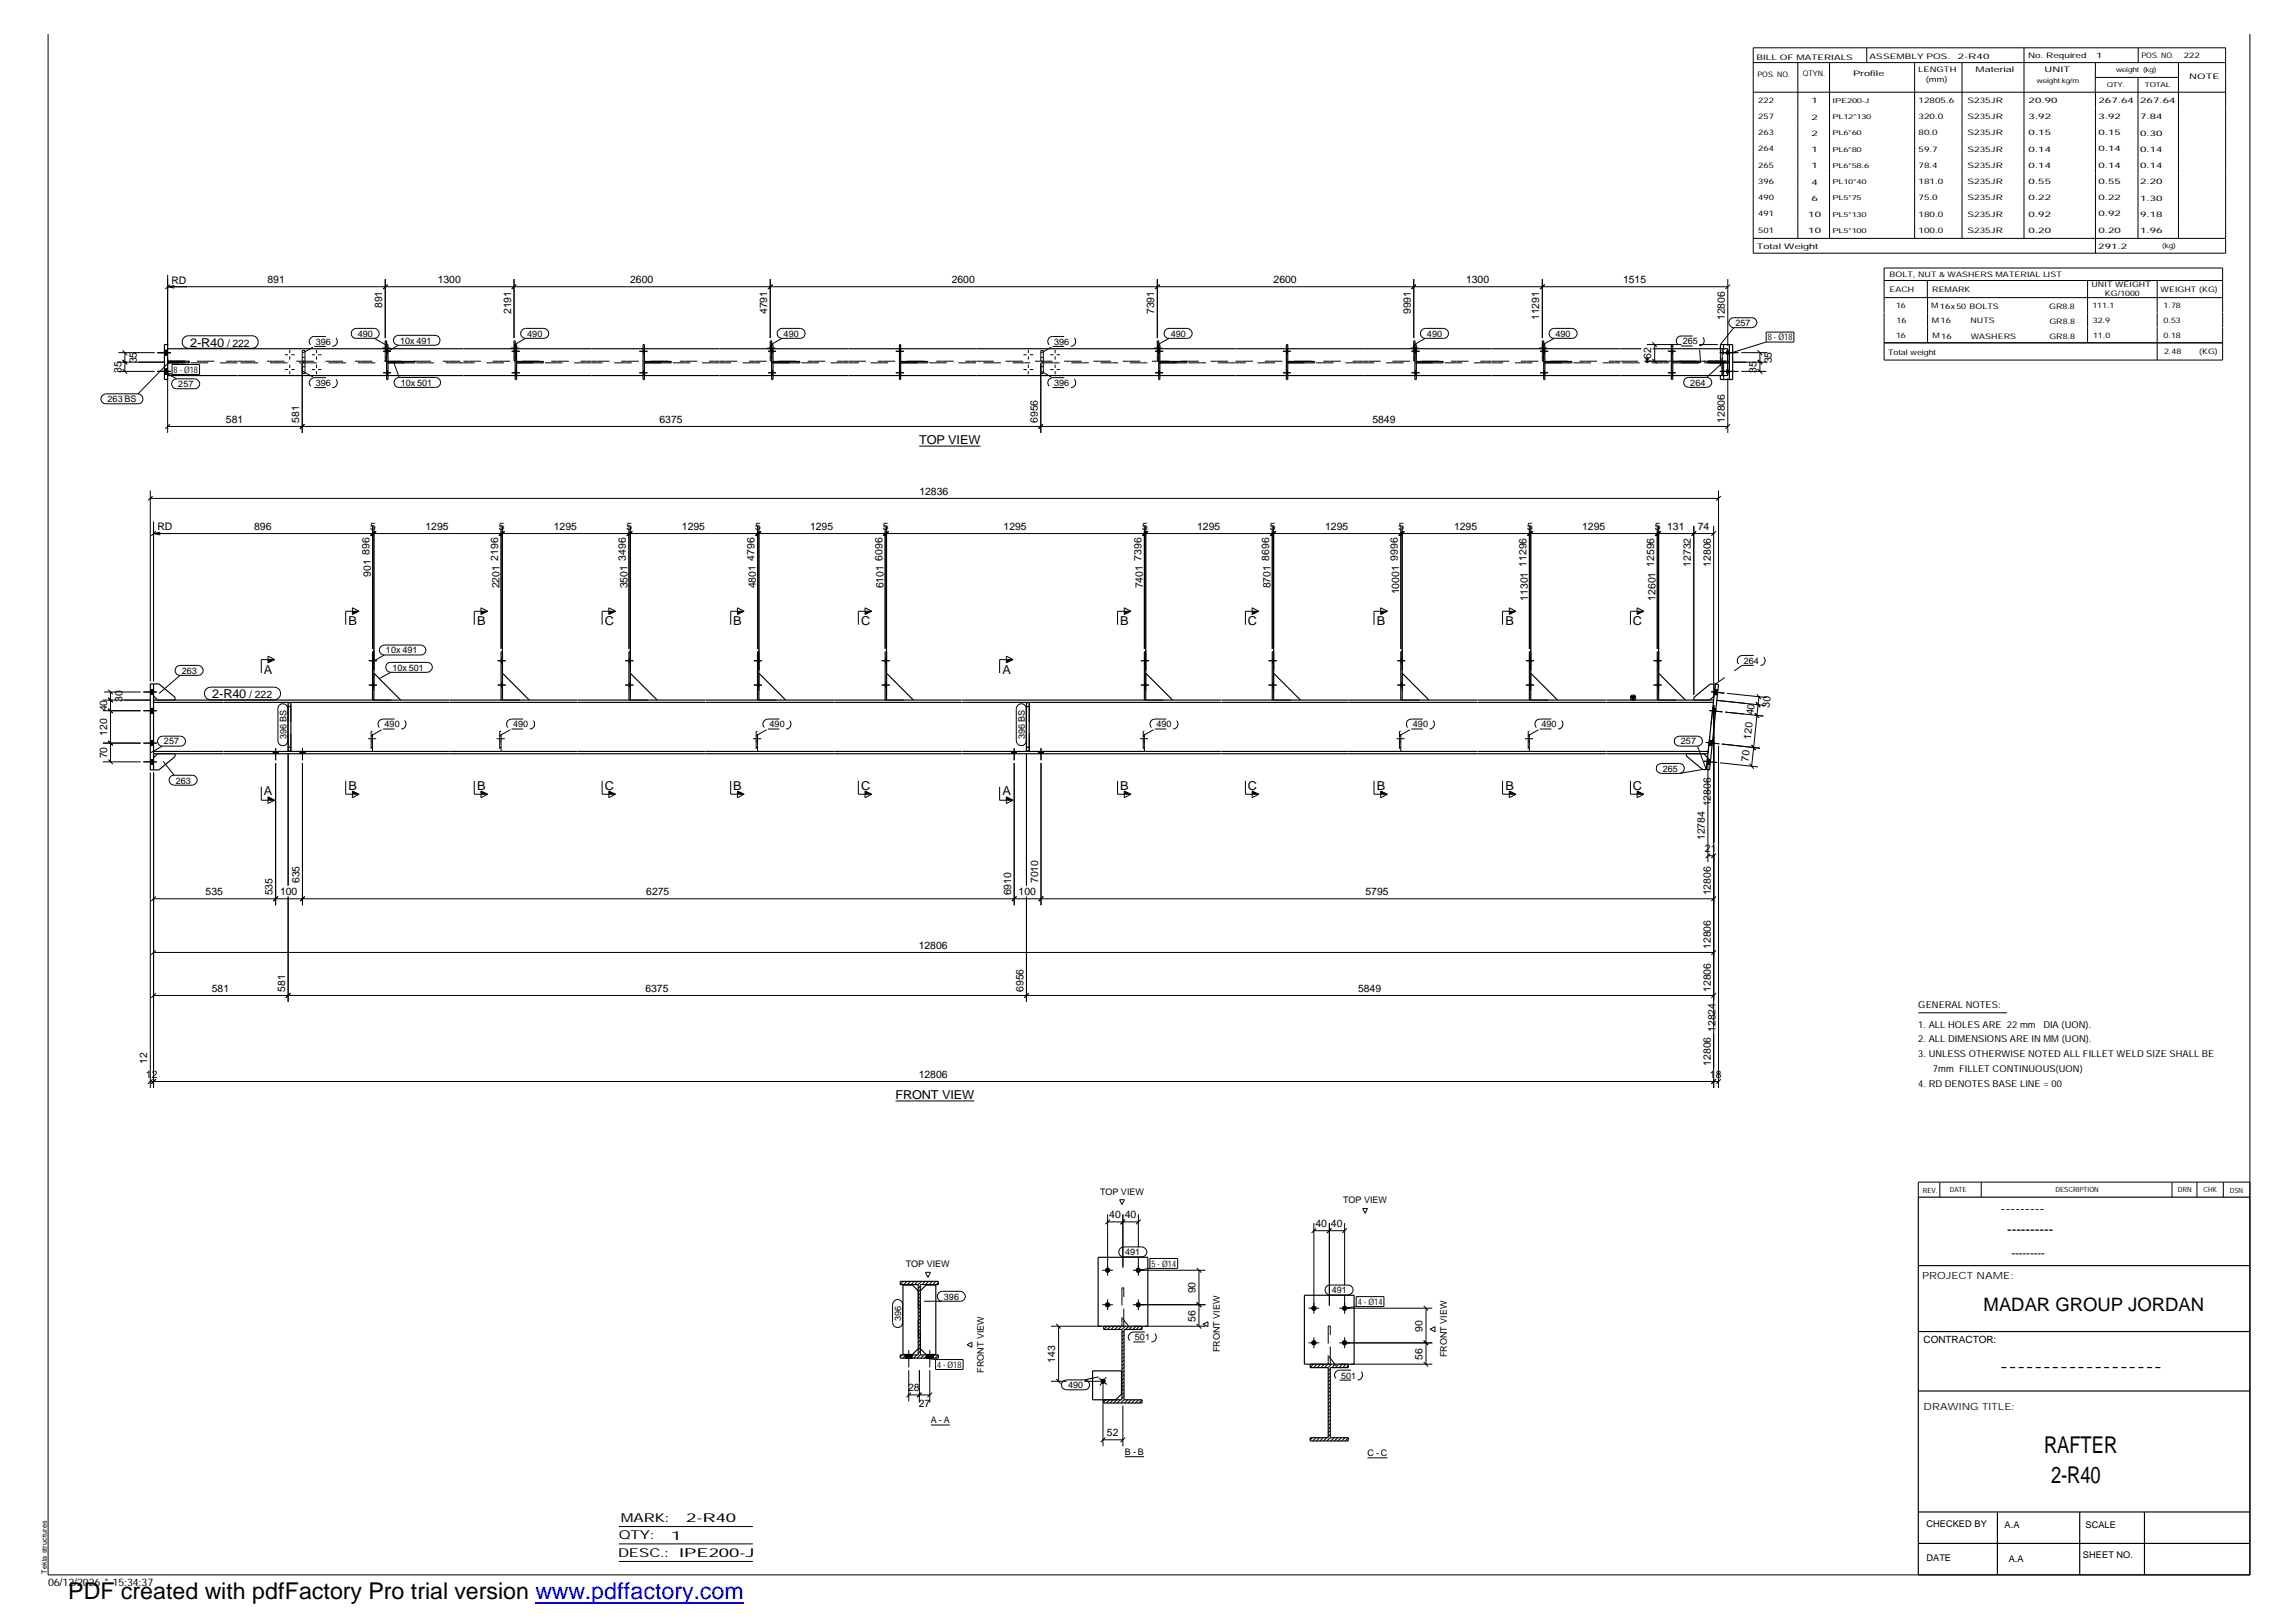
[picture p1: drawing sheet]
<svg xmlns="http://www.w3.org/2000/svg" width="420mm" height="297mm" viewBox="0 0 420 297" stroke-linecap="round" stroke-linejoin="round" font-family="sans-serif">
<defs><g id="words">
<g font-size="4.2">
<text x="374.2" y="265.9">RAFTER</text>
<text x="375.5" y="271.4">2-R40</text>
<text x="12.5" y="292.7">PDF created with pdfFactory Pro trial version www.pdffactory.com</text>
</g>
<text font-size="3.4" x="363.1" y="239.9">MADAR GROUP JORDAN</text>
<g font-size="2.5">
<text x="366.3" y="222.1">---------</text>
<text x="367.5" y="225.9">----------</text>
<text x="366.1" y="250.9">-------------------</text>
</g>
<g font-size="2.2">
<text x="34.8" y="63.4">2-R40</text>
<text x="168.3" y="81.3">TOP VIEW</text>
<text x="63.8" y="114.5">B</text>
<text x="87.3" y="114.5">B</text>
<text x="110.7" y="114.5">C</text>
<text x="134.2" y="114.5">B</text>
<text x="157.6" y="114.5">C</text>
<text x="205.1" y="114.5">B</text>
<text x="228.5" y="114.5">C</text>
<text x="252.1" y="114.5">B</text>
<text x="275.6" y="114.5">B</text>
<text x="299" y="114.5">C</text>
<text x="48.3" y="123.3">A</text>
<text x="183.5" y="123.3">A</text>
<text x="38.9" y="127.8">2-R40</text>
<text x="48.3" y="145.6">A</text>
<text x="63.8" y="144.5">B</text>
<text x="87.3" y="144.5">B</text>
<text x="110.7" y="144.5">C</text>
<text x="134.2" y="144.5">B</text>
<text x="157.6" y="144.5">C</text>
<text x="183.5" y="145.6">A</text>
<text x="205.1" y="144.5">B</text>
<text x="228.5" y="144.5">C</text>
<text x="252.1" y="144.5">B</text>
<text x="275.6" y="144.5">B</text>
<text x="299" y="144.5">C</text>
<text x="164" y="201.1">FRONT VIEW</text>
<text x="113.3" y="281.8">QTY:</text>
<text x="113.7" y="278.6">MARK:</text>
<text x="122.9" y="281.8">1</text>
<text x="125.6" y="278.6">2-R40</text>
<text x="113.2" y="285">DESC.:</text>
<text x="124.3" y="284.9">IPE200-J</text>
</g>
<text font-size="2.1" x="368.3" y="230.1">---------</text>
<g font-size="1.9">
<text x="31.4" y="51.9">RD</text>
<text x="49" y="51.8">891</text>
<text x="80.1" y="51.8">1300</text>
<text x="115.4" y="51.8">2600</text>
<text x="174.2" y="51.8">2600</text>
<text x="233.2" y="51.8">2600</text>
<text x="268.4" y="51.8">1300</text>
<text x="297.1" y="51.8">1515</text>
<text x="70" y="56.4" transform="rotate(-90 70 56.4)">891</text>
<text x="93.6" y="57.5" transform="rotate(-90 93.6 57.5)">2191</text>
<text x="140.5" y="57.5" transform="rotate(-90 140.5 57.5)">4791</text>
<text x="211.3" y="57.5" transform="rotate(-90 211.3 57.5)">7391</text>
<text x="258.3" y="57.5" transform="rotate(-90 258.3 57.5)">9991</text>
<text x="281.8" y="58.6" transform="rotate(-90 281.8 58.6)">11291</text>
<text x="315.8" y="58.6" transform="rotate(-90 315.8 58.6)">12806</text>
<text x="41.6" y="63.4">/ 222</text>
<text x="302.3" y="65.7" transform="rotate(-90 302.3 65.7)">62</text>
<text x="22.2" y="68.2" transform="rotate(-90 22.2 68.2)">35</text>
<text x="25.1" y="66.5" transform="rotate(-90 25.1 66.5)">35</text>
<text x="321.6" y="68.2" transform="rotate(-90 321.6 68.2)">35</text>
<text x="324.4" y="66.5" transform="rotate(-90 324.4 66.5)">35</text>
<text x="41.4" y="77.4">581</text>
<text x="54.8" y="77.4" transform="rotate(-90 54.8 77.4)">581</text>
<text x="120.7" y="77.4">6375</text>
<text x="190" y="77.4" transform="rotate(-90 190 77.4)">6956</text>
<text x="251.2" y="77.4">5849</text>
<text x="315.8" y="77.4" transform="rotate(-90 315.8 77.4)">12806</text>
<text x="168.3" y="90.5">12836</text>
<text x="28.8" y="97.1">RD</text>
<text x="46.5" y="97">896</text>
<text x="67.6" y="101.6" transform="rotate(-90 67.6 101.6)">896</text>
<text x="67.8" y="97">5</text>
<text x="77.9" y="97">1295</text>
<text x="91.3" y="97">5</text>
<text x="101.4" y="97">1295</text>
<text x="114.7" y="97">5</text>
<text x="124.8" y="97">1295</text>
<text x="138.3" y="97">5</text>
<text x="148.3" y="97">1295</text>
<text x="161.6" y="97">5</text>
<text x="183.7" y="97">1295</text>
<text x="209.1" y="97">5</text>
<text x="219.2" y="97">1295</text>
<text x="232.5" y="97">5</text>
<text x="242.6" y="97">1295</text>
<text x="256" y="97">5</text>
<text x="266.2" y="97">1295</text>
<text x="279.6" y="97">5</text>
<text x="289.6" y="97">1295</text>
<text x="303" y="97">5</text>
<text x="305.2" y="97">131</text>
<text x="310.8" y="97">74</text>
<text x="67.9" y="105.6" transform="rotate(-90 67.9 105.6)">901</text>
<text x="91.2" y="102.6" transform="rotate(-90 91.2 102.6)">2196</text>
<text x="91.4" y="107.7" transform="rotate(-90 91.4 107.7)">2201</text>
<text x="114.6" y="102.6" transform="rotate(-90 114.6 102.6)">3496</text>
<text x="114.9" y="107.7" transform="rotate(-90 114.9 107.7)">3501</text>
<text x="138.1" y="102.6" transform="rotate(-90 138.1 102.6)">4796</text>
<text x="138.4" y="107.7" transform="rotate(-90 138.4 107.7)">4801</text>
<text x="161.5" y="102.6" transform="rotate(-90 161.5 102.6)">6096</text>
<text x="161.8" y="107.7" transform="rotate(-90 161.8 107.7)">6101</text>
<text x="209" y="102.6" transform="rotate(-90 209 102.6)">7396</text>
<text x="209.2" y="107.7" transform="rotate(-90 209.2 107.7)">7401</text>
<text x="232.4" y="102.6" transform="rotate(-90 232.4 102.6)">8696</text>
<text x="232.6" y="107.7" transform="rotate(-90 232.6 107.7)">8701</text>
<text x="255.9" y="102.6" transform="rotate(-90 255.9 102.6)">9996</text>
<text x="279.5" y="103.7" transform="rotate(-90 279.5 103.7)">11296</text>
<text x="302.9" y="103.7" transform="rotate(-90 302.9 103.7)">12596</text>
<text x="309.5" y="103.7" transform="rotate(-90 309.5 103.7)">12732</text>
<text x="313.2" y="103.7" transform="rotate(-90 313.2 103.7)">12806</text>
<text x="256.2" y="108.8" transform="rotate(-90 256.2 108.8)">10001</text>
<text x="279.7" y="110" transform="rotate(-90 279.7 110)">11301</text>
<text x="303.1" y="110" transform="rotate(-90 303.1 110)">12601</text>
<text x="19.6" y="130.2" transform="rotate(-90 19.6 130.2)">40</text>
<text x="22.4" y="128.5" transform="rotate(-90 22.4 128.5)">30</text>
<text x="45.6" y="127.8">/ 222</text>
<text x="321" y="130.9" transform="rotate(-84 321 130.9)">40</text>
<text x="324" y="129.5" transform="rotate(-84 324 129.5)">30</text>
<text x="19.6" y="134.7" transform="rotate(-90 19.6 134.7)">120</text>
<text x="320.5" y="135.4" transform="rotate(-84 320.5 135.4)">120</text>
<text x="19.6" y="138.8" transform="rotate(-90 19.6 138.8)">70</text>
<text x="320.1" y="139.5" transform="rotate(-84 320.1 139.5)">70</text>
<text x="313.2" y="147.6" transform="rotate(-90 313.2 147.6)">12806</text>
<text x="312.1" y="153.8" transform="rotate(-90 312.1 153.8)">12784</text>
<text x="312.1" y="156">21</text>
<text x="54.8" y="161.7" transform="rotate(-90 54.8 161.7)">635</text>
<text x="190" y="161.7" transform="rotate(-90 190 161.7)">7010</text>
<text x="37.6" y="163.9">535</text>
<text x="49.9" y="163.9" transform="rotate(-90 49.9 163.9)">535</text>
<text x="51.3" y="163.9">100</text>
<text x="118.3" y="163.9">6275</text>
<text x="185.1" y="163.9" transform="rotate(-90 185.1 163.9)">6910</text>
<text x="186.5" y="163.9">100</text>
<text x="250" y="163.9">5795</text>
<text x="313.2" y="163.9" transform="rotate(-90 313.2 163.9)">12806</text>
<text x="168.2" y="173.7">12806</text>
<text x="313.2" y="173.7" transform="rotate(-90 313.2 173.7)">12806</text>
<text x="38.8" y="181.6">581</text>
<text x="52.2" y="181.6" transform="rotate(-90 52.2 181.6)">581</text>
<text x="118.2" y="181.6">6375</text>
<text x="187.4" y="181.6" transform="rotate(-90 187.4 181.6)">6956</text>
<text x="248.6" y="181.6">5849</text>
<text x="313.2" y="181.6" transform="rotate(-90 313.2 181.6)">12806</text>
<text x="314.1" y="188.9" transform="rotate(-90 314.1 188.9)">12824</text>
<text x="26.7" y="197.3">12</text>
<text x="27" y="194.8" transform="rotate(-90 27 194.8)">12</text>
<text x="168.2" y="197.3">12806</text>
<text x="313.1" y="197.3">18</text>
<text x="313.2" y="195.1" transform="rotate(-90 313.2 195.1)">12806</text>
<text x="203.1" y="223">40</text>
<text x="205.9" y="223">40</text>
<text x="240.8" y="224.6">40</text>
<text x="243.7" y="224.6">40</text>
<text x="218.9" y="236.7" transform="rotate(-90 218.9 236.7)">90</text>
<text x="218.9" y="241.9" transform="rotate(-90 218.9 241.9)">56</text>
<text x="260.4" y="243.7" transform="rotate(-90 260.4 243.7)">90</text>
<text x="193.2" y="249.4" transform="rotate(-90 193.2 249.4)">143</text>
<text x="260.4" y="248.8" transform="rotate(-90 260.4 248.8)">56</text>
<text x="166.2" y="254.6">28</text>
<text x="168.2" y="257.5">27</text>
<text x="202.6" y="262.9">52</text>
<text x="8.8" y="290.2">06/12/2026 * 15:34:37</text>
</g>
<g font-size="1.8">
<text x="351.9" y="234.1">PROJECT NAME:</text>
<text x="352.2" y="245.8">CONTRACTOR:</text>
<text x="352.2" y="258.1">DRAWING TITLE:</text>
</g>
<g font-size="1.7">
<text x="317.7" y="59.7">257</text>
<text x="57.8" y="63.1">396</text>
<text x="65.5" y="61.6">490</text>
<text x="73.2" y="62.9">10x 491</text>
<text x="96.5" y="61.6">490</text>
<text x="143.5" y="61.6">490</text>
<text x="193" y="63.1">396</text>
<text x="214.3" y="61.6">490</text>
<text x="261.2" y="61.6">490</text>
<text x="284.8" y="61.6">490</text>
<text x="308.1" y="63">265</text>
<text x="323.6" y="62.3">8- Ø18</text>
<text x="31.8" y="68.2">8-Ø18</text>
<text x="32.6" y="70.9">257</text>
<text x="57.8" y="70.6">396</text>
<text x="73.4" y="70.6">10x 501</text>
<text x="193" y="70.6">396</text>
<text x="309.5" y="70.6">264</text>
<text x="19.7" y="73.6">263 BS</text>
<text x="70.7" y="119.6">10x 491</text>
<text x="33.3" y="123.3">263</text>
<text x="71.8" y="122.8">10x 501</text>
<text x="319.2" y="121.5">264</text>
<text x="30" y="136.3">257</text>
<text x="52.5" y="135.3" transform="rotate(-90 52.5 135.3)">396 BS</text>
<text x="70.4" y="133.1">490</text>
<text x="93.9" y="133.1">490</text>
<text x="140.9" y="133.1">490</text>
<text x="187.6" y="135.3" transform="rotate(-90 187.6 135.3)">396 BS</text>
<text x="211.7" y="133.1">490</text>
<text x="258.7" y="133.1">490</text>
<text x="282.2" y="133.1">490</text>
<text x="307.7" y="136.3">257</text>
<text x="32.2" y="143.4">263</text>
<text x="304.4" y="141.3">265</text>
<text x="351.2" y="184.6">GENERAL NOTES:</text>
<text x="351.2" y="190.8">2. ALL DIMENSIONS ARE IN MM(UON).</text>
<text x="351.2" y="188.1">1. ALL HOLES ARE 22mm DIA (UON).</text>
<text x="351.2" y="193.5">3. UNLESS OTHERWISE NOTED ALL FILLET WELD SIZE SHALL BE</text>
<text x="353.9" y="196.2">7mm FILLET CONTINUOUS(UON)</text>
<text x="351.2" y="198.9">4. RD DENOTES BASE LINE = 00</text>
<text x="201.4" y="218.6">TOP VIEW</text>
<text x="245.9" y="220.2">TOP VIEW</text>
<text x="165.9" y="231.9">TOP VIEW</text>
<text x="206" y="229.7">491</text>
<text x="210.8" y="231.8">5- Ø14</text>
<text x="172.8" y="237.9">396</text>
<text x="243.8" y="236.7">491</text>
<text x="248.6" y="238.8">4- Ø14</text>
<text x="165" y="241.8" transform="rotate(-90 165 241.8)">396</text>
<text x="207.8" y="245.3">501</text>
<text x="171.6" y="250.3">4-Ø18</text>
<text x="180.1" y="251.3" transform="rotate(-90 180.1 251.3)">FRONT VIEW</text>
<text x="223.3" y="247.5" transform="rotate(-90 223.3 247.5)">FRONT VIEW</text>
<text x="264.9" y="248.4" transform="rotate(-90 264.9 248.4)">FRONT VIEW</text>
<text x="195.5" y="254.1">490</text>
<text x="245.5" y="252.3">501</text>
<text x="170.4" y="260.4">A - A</text>
<text x="206" y="266.2">B - B</text>
<text x="250.4" y="266.4">C - C</text>
<text x="352.7" y="279.5">CHECKED BY</text>
<text x="367" y="279.6">A.A</text>
<text x="381.8" y="279.7">SCALE</text>
<text x="352.7" y="285.7">DATE</text>
<text x="367.7" y="285.9">A.A</text>
<text x="381.3" y="285.1">SHEET NO.</text>
</g>
<g font-size="1.4">
<text x="321.6" y="10.9">BILL OF MATERIALS</text>
<text x="342.3" y="10.7">ASSEMBLY POS.</text>
<text x="358.4" y="10.7">2-R40</text>
<text x="371.3" y="10.6">No. Required</text>
<text x="383.8" y="10.6">1</text>
<text x="392" y="10.6">POS. NO.</text>
<text x="399.8" y="10.7">222</text>
<text x="321.7" y="14">POS. NO.</text>
<text x="330" y="14">QTYN.</text>
<text x="339.3" y="13.8">Profile</text>
<text x="351.2" y="13.2">LENGTH</text>
<text x="352.6" y="15">(mm)</text>
<text x="361.7" y="13.2">Material</text>
<text x="374.3" y="13.2">UNIT</text>
<text x="400.8" y="14.4">NOTE</text>
<text x="321.9" y="18.8">222</text>
<text x="321.9" y="21.7">257</text>
<text x="331.6" y="18.9">1</text>
<text x="331.6" y="21.9">2</text>
<text x="351.2" y="18.8">12805.6</text>
<text x="351.2" y="21.8">320.0</text>
<text x="360.2" y="18.8">S235JR</text>
<text x="360.2" y="21.8">S235JR</text>
<text x="371.4" y="18.9">20.90</text>
<text x="371.4" y="21.8">3.92</text>
<text x="384.2" y="18.8">267.64</text>
<text x="384.2" y="21.8">3.92</text>
<text x="391.8" y="18.9">267.64</text>
<text x="391.8" y="21.8">7.84</text>
<text x="321.9" y="24.8">263</text>
<text x="321.9" y="27.7">264</text>
<text x="331.6" y="24.8">2</text>
<text x="331.6" y="27.8">1</text>
<text x="351.2" y="24.8">80.0</text>
<text x="351.2" y="27.8">59.7</text>
<text x="360.2" y="24.8">S235JR</text>
<text x="360.2" y="27.8">S235JR</text>
<text x="371.4" y="24.8">0.15</text>
<text x="371.4" y="27.8">0.14</text>
<text x="384.2" y="24.8">0.15</text>
<text x="384.2" y="27.7">0.14</text>
<text x="391.8" y="24.8">0.30</text>
<text x="391.8" y="27.8">0.14</text>
<text x="321.9" y="30.7">265</text>
<text x="321.9" y="33.6">396</text>
<text x="331.6" y="30.8">1</text>
<text x="331.6" y="33.8">4</text>
<text x="351.2" y="30.7">78.4</text>
<text x="351.2" y="33.7">181.0</text>
<text x="360.2" y="30.7">S235JR</text>
<text x="360.2" y="33.7">S235JR</text>
<text x="371.4" y="30.8">0.14</text>
<text x="371.4" y="33.7">0.55</text>
<text x="384.2" y="30.7">0.14</text>
<text x="384.2" y="33.7">0.55</text>
<text x="391.8" y="30.8">0.14</text>
<text x="391.8" y="33.7">2.20</text>
<text x="321.9" y="36.6">490</text>
<text x="321.9" y="39.6">491</text>
<text x="331" y="39.7">10</text>
<text x="331.6" y="36.7">6</text>
<text x="351.2" y="36.7">75.0</text>
<text x="351.2" y="39.7">180.0</text>
<text x="360.2" y="36.6">S235JR</text>
<text x="360.2" y="39.7">S235JR</text>
<text x="371.4" y="36.7">0.22</text>
<text x="371.4" y="39.7">0.92</text>
<text x="384.2" y="36.6">0.22</text>
<text x="384.2" y="39.6">0.92</text>
<text x="391.8" y="36.7">1.30</text>
<text x="391.8" y="39.7">9.18</text>
<text x="321.6" y="45.6">Total Weight</text>
<text x="321.9" y="42.6">501</text>
<text x="331" y="42.7">10</text>
<text x="351.2" y="42.6">100.0</text>
<text x="360.2" y="42.6">S235JR</text>
<text x="371.4" y="42.7">0.20</text>
<text x="384.1" y="45.5">291.2</text>
<text x="384.2" y="42.6">0.20</text>
<text x="391.8" y="42.7">1.96</text>
<text x="345.9" y="53.5">EACH</text>
<text x="345.9" y="50.6">BOLT, NUT &amp; WASHERS MATERIAL LIST</text>
<text x="353.7" y="53.5">REMARK</text>
<text x="382.9" y="52.6">UNIT WEIGHT</text>
<text x="395.6" y="53.4">WEIGHT (KG)</text>
<text x="347.1" y="56.4">16</text>
<text x="347.2" y="59">16</text>
<text x="353.5" y="56.5">M16x50 BOLTS</text>
<text x="353.7" y="59.2">M16</text>
<text x="360.7" y="59.2">NUTS</text>
<text x="375.2" y="56.5">GR8.8</text>
<text x="375.2" y="59.3">GR8.8</text>
<text x="383.1" y="56.5">111.1</text>
<text x="383.2" y="59.1">32.9</text>
<text x="385.4" y="54.1">KG/1000</text>
<text x="396.1" y="56.4">1.78</text>
<text x="396.1" y="59.2">0.53</text>
<text x="345.7" y="64.9">Total weight</text>
<text x="347.1" y="61.9">16</text>
<text x="353.8" y="61.9">M16</text>
<text x="360.8" y="62">WASHERS</text>
<text x="375.2" y="62.1">GR8.8</text>
<text x="383.2" y="61.8">11.0</text>
<text x="396.1" y="61.9">0.18</text>
<text x="396.2" y="64.8">2.48</text>
<text x="402.6" y="64.7">(KG)</text>
</g>
<g font-size="1.3">
<text x="352" y="218.3">REV.</text>
<text x="357" y="218.2">DATE</text>
<text x="376.3" y="218.2">DESCRIPTION</text>
<text x="398.7" y="218.2">DRN</text>
<text x="403.4" y="218.2">CHK</text>
<text x="408.2" y="218.3">DSN</text>
<text x="8.6" y="288" transform="rotate(-90 8.6 288)">Tekla structures</text>
</g>
<g font-size="1.2">
<text x="372.9" y="15.2">w</text>
<text x="374" y="15.2">eight kg/m</text>
<text x="385.7" y="15.9">QTY.</text>
<text x="387.4" y="13.2">w</text>
<text x="388.4" y="13.2">eight (kg)</text>
<text x="392.7" y="15.9">TOTAL</text>
<text x="335.5" y="18.8">IPE200-J</text>
<text x="335.5" y="21.8">PL12*130</text>
<text x="335.5" y="24.8">PL6*60</text>
<text x="335.5" y="27.8">PL6*80</text>
<text x="335.5" y="30.7">PL6*58.6</text>
<text x="335.5" y="33.7">PL10*40</text>
<text x="335.5" y="36.7">PL5*75</text>
<text x="335.5" y="39.7">PL5*130</text>
<text x="335.5" y="42.6">PL5*100</text>
<text x="395.9" y="45.4">(kg)</text>
</g>
</g></defs>
<g fill="none" stroke="#000" stroke-width=".18">
<path d="M321 8.7h86.5v37.6h-86.5zM321 11.5h86.5M321 16.9h86.5M329.1 11.5v32.1M334.9 11.5v32.1M341.8 8.8v2.7M350.5 11.5v32.1M359.2 11.5v32.1M370.5 8.7v34.9M383.6 11.5v5.4M383.6 14.2h15.3M383.6 16.9v29.4"/>
<path d="M391.4 14.2v29.4M391.5 8.8v2.7M398.8 11.5v32.1M411.9 6.3v281.9h-403.1v-281.9M30.7 52.5h285.6M30.7 50.3v13M30.7 52.5l1.2 .2M31.1 52.1l-.8 .8M31.9 52.3l-1.2 .2M70.5 51.1v10.8M71 52.1l-.9 .8M94.1 51.1v10.8"/>
<path d="M94.5 52.1l-.8 .8M140.7 52.9l.7-.8-.8 .8M141 51.1v10.8M211.5 52.9l.8-.8-.8 .8M211.9 51.1v10.8M258.8 51.1v10.8M259.2 52.1l-.8 .8M282 52.9l.8-.8-.9 .8M282.4 51.1v10.8M316.3 51.1v12.2M316.7 52.1l-.8 .8M316.8 58.4l.2-.2h.4h3.3a.91 .91 0 0 1 .9 .9 .91 .91 0 0 1-.9 .9h-3.3a.92 .92 0 0 1-.8-.6 .92 .92 0 0 1 .2-1z"/>
<path d="M317.4 60l-2.4 3.1M321 43.6h86.5M344.9 54.5h62M344.9 49.1h62v16.8h-62zM344.9 51.3h62M352.8 51.3v3.2M352.9 54.5v8.3M382.2 51.3v11.5M394.9 51.3v14.6M18.8 72.4l.6-.3h5.9a.91 .91 0 0 1 .9 .9 .91 .91 0 0 1-.9 .9h-5.9a.88 .88 0 0 1-.9-.5 .88 .88 0 0 1 .3-1zM21.5 68h6.8M21.5 66.3h8.7"/>
<path d="M21.7 64.5h6.6M22.4 67.5l.9 .9M22.4 65.9l.9 .8M22.4 64.1l.9 .9M22.9 64.5v3.5M28.8 68h2.5M28.8 64.5h2.5M30.1 68l1.4 .5M30.1 64.1h.6M30.1 65h.6M30.1 67.5h.6M30.1 68.4h.6"/>
<path d="M30.2 68.2l2.1 1.1M30.7 78h285.6M30.7 69.2v10M31.1 66.2l-5.8 5.9M31.1 77.6l-.8 .9M31.5 66.7h5v1.8h-5zM31.7 69.6l.6-.3h3.3a.91 .91 0 0 1 1 .9 .91 .91 0 0 1-1 .9h-3.3a.91 .91 0 0 1-.8-.5 .91 .91 0 0 1 .2-1zM33.7 61.8l.6-.3h11.8a1.14 1.14 0 0 1 1.2 1.1 1.14 1.14 0 0 1-1.2 1.1h-11.6a1.13 1.13 0 0 1-1.1-.7 1.13 1.13 0 0 1 .3-1.2zM52.2 64.9h.5M52.2 67.6h.5M53 64v.6M53 65.2v.6"/>
<path d="M53 66.7v.6M53 67.9v.6M53.3 64.9h.6M53.3 67.6h.6M55.3 66.6v12.6M55.8 77.6l-.9 .9M57.1 64.9h.6M57.1 67.6h.6M58 64v.6M58 65.2v.6M58 66.7v.6M58 67.9v.6"/>
<path d="M58.3 64.9h.5M58.3 67.6h.5M64.6 60.4l.6-.3h3.3a.91 .91 0 0 1 .9 .9 .91 .91 0 0 1-.9 .9h-3.3a.88 .88 0 0 1-.9-.5 .88 .88 0 0 1 .3-1zM68.5 61.9l2.1 1.2M70 63.7h1.5M70.1 64.3h1.5M70.1 68.2h1.5M70.5 64.2h.3M70.5 63.2h.3M70.8 64h.2M70.8 64.6h.2M70.8 67.9h.2"/>
<path d="M70.8 68.6h.2M72.1 66.2l1 2.9M72.3 61.6l.6-.2h6.7a.91 .91 0 0 1 1 .9 .91 .91 0 0 1-1 .9h-6.7a.91 .91 0 0 1-.8-.6 .91 .91 0 0 1 .2-1zM72.4 69.4l.7-.3h6.7a.91 .91 0 0 1 .8 .9 .91 .91 0 0 1-.8 .9h-6.7a.91 .91 0 0 1-.9-.5 .91 .91 0 0 1 .2-1zM72.9 63.2l-2 1.2M93.5 63.7h1.5M93.7 64.3h1.5M93.7 68.2h1.5M94.1 64.2h.2M94.1 63.2h.2M94.3 64h.3M94.3 64.6h.3"/>
<path d="M94.3 67.9h.3M94.3 68.6h.3M95.6 60.4l.6-.3h3.4a.91 .91 0 0 1 .9 .9 .91 .91 0 0 1-.9 .9h-3.4a.88 .88 0 0 1-.8-.5 .88 .88 0 0 1 .2-1zM96.2 61.9l-2.1 1.2M117.1 64.3h1.4M117.1 68.2h1.4M117.7 64h.3M117.7 64.6h.3M117.7 67.9h.3M117.7 68.6h.3M140.5 63.7h1.4M140.6 64.3h1.5"/>
<path d="M140.6 68.2h1.5M141 64.2h.3M141 63.2h.3M141.3 64h.2M141.3 64.6h.2M141.3 67.9h.2M141.3 68.6h.2M142.5 60.4l.7-.3h3.3a.91 .91 0 0 1 .9 .9 .91 .91 0 0 1-.9 .9h-3.3a.88 .88 0 0 1-.9-.5 .88 .88 0 0 1 .2-1zM143.2 61.9l-2.1 1.2M164 64.3h1.5M164 68.2h1.5M164.7 64h.2"/>
<path d="M164.7 64.6h.2M164.7 67.9h.2M164.7 68.6h.2M187.4 64.9h.6M187.4 67.6h.6M188.3 64v.6M188.3 65.2v.6M188.3 66.7v.6M188.3 67.9v.6M188.6 64.9h.5M188.6 67.6h.5M190.5 66.6v12.6"/>
<path d="M190.9 77.6l-.8 .9M192.3 64.9h.6M192.3 67.6h.6M193.2 64v.6M193.2 65.2v.6M193.2 66.7v.6M193.2 67.9v.6M193.5 64.9h.6M193.5 67.6h.6M211.3 63.7h1.5M211.5 64.3h1.4M211.5 68.2h1.4"/>
<path d="M211.9 64.2h.2M211.9 63.2h.2M212.1 64h.2M212.1 64.6h.2M212.1 67.9h.2M212.1 68.6h.2M213.4 60.4l.6-.3h3.3a.91 .91 0 0 1 1 .9 .91 .91 0 0 1-1 .9h-3.3a.91 .91 0 0 1-.8-.5 .91 .91 0 0 1 .2-1zM214 61.9l-2.1 1.2M234.9 64.3h1.4M234.9 68.2h1.4M235.5 64h.3M235.5 64.6h.3"/>
<path d="M235.5 67.9h.3M235.5 68.6h.3M258.2 63.7h1.5M258.4 64.3h1.5M258.4 68.2h1.5M258.8 64.2h.2M258.8 63.2h.2M259 64h.3M259 64.6h.3M259 67.9h.3M259 68.6h.3M260.3 60.4l.6-.3h3.4a.91 .91 0 0 1 .9 .9 .91 .91 0 0 1-.9 .9h-3.4a.88 .88 0 0 1-.8-.5 .88 .88 0 0 1 .2-1z"/>
<path d="M260.9 61.9l-2 1.2M281.8 63.7h1.5M281.9 64.3h1.5M281.9 68.2h1.5M282.4 64.2h.2M282.4 63.2h.2M282.6 64h.2M282.6 64.6h.2M282.6 67.9h.2M282.6 68.6h.2M283.8 60.4l.7-.3h3.3a.91 .91 0 0 1 1 .9 .91 .91 0 0 1-1 .9h-3.3a.91 .91 0 0 1-.8-.5 .91 .91 0 0 1 .1-1zM284.5 61.9l-2.1 1.2"/>
<path d="M301.5 66.1h10.7M301.5 63.1h6.3M302.5 65.7l.8 .8M302.5 62.6l.8 .9M302.9 63.1v3M305.4 64.3h1.4M305.4 68.2h1.4M306 64h.2M306 64.6h.2M306 67.9h.2M306 68.6h.2M308.5 69.3l.7-.2h3.3a.91 .91 0 0 1 .9 .9 .91 .91 0 0 1-.9 .9h-3.3a.93 .93 0 0 1-.9-.6 .93 .93 0 0 1 .2-1z"/>
<path d="M311.1 63.1h3.4M314.9 68h3.4M314.9 64.5h3.4M315.6 66.1l-3.1 3M316.3 69.2v10M316.7 77.6l-.8 .9M317.1 66.3h6.5M318.8 68h4.6M318.8 64.5h4.8M321.8 67.5l.8 .9M321.8 65.9l.8 .8M321.8 64.1l.8 .9"/>
<path d="M322.2 64.5v3.5M323.3 60.8h5.1v1.8h-5.1zM323.3 62.6l-6.2 1.9M344.9 62.7h62M345 62.8h61.9M27.5 89.8v34.9M27.5 91.2h287.1M27.9 90.8l-.8 .8M28.1 95.4v29.3M28.1 97.6h285.6M28.1 97.6l1.2 .3M28.5 97.2l-.8 .9"/>
<path d="M29.3 97.4l-1.2 .2M68.2 96.3v22.5M68.5 96.3v26.4M68.6 97.2l-.8 .9M68.9 97.2l-.9 .9M91.7 96.3v22.5M92 96.3v26.4M92.2 97.2l-.9 .9M92.4 97.2l-.8 .9M115.1 96.3v22.5M115.4 96.3v26.4M115.5 97.3l-.8 .8"/>
<path d="M115.6 97.2l-.8 .8M115.8 97.2l-.8 .9 .7-.8M138.7 96.3v22.5M138.9 96.3v26.4M139.1 97.2l-.8 .9M139.4 97.2l-.9 .9 .8-.8M162.1 96.3v22.5M162.3 96.3v26.4M162.4 97.3l-.7 .8M162.5 97.2l-.8 .8M162.7 97.2l-.8 .9M168.3 81.6h11.2"/>
<path d="M209.5 96.3v22.5M209.8 96.3v26.4M209.9 97.3l-.8 .8M209.9 97.2l-.7 .8M210.2 97.2l-.9 .9M232.9 96.3v22.5M233.2 96.3v26.4M233.3 97.2l-.8 .9M233.6 97.2l-.9 .9M256.5 96.3v22.5M256.7 96.3v26.4M256.9 97.2l-.9 .9"/>
<path d="M257.1 97.2l-.8 .9M280 96.3v22.5M280.2 96.3v26.4M280.4 97.3l-.8 .8M280.4 97.2l-.7 .8M280.7 97.2l-.9 .9M303.4 96.3v22.5M303.7 96.3v26.4M303.8 97.2l-.8 .9M304.1 97.2l-.9 .9 .8-.8M310.1 96.3v30.9M310.5 97.2l-.8 .9"/>
<path d="M313.7 96.3v31.3M314.2 97.2l-.9 .9M314.6 89.8v34.9M315 90.8l-.8 .8M64.5 111.2l1.2 .7-1.2 .6zM65.7 111.9h-2.4v2.4M69.7 118.3l.7-.2h6.6a.91 .91 0 0 1 1 .9 .91 .91 0 0 1-1 .9h-6.6a.88 .88 0 0 1-.9-.6 .88 .88 0 0 1 .2-1zM70.4 119.9l-2.1 1.2M88.1 111.2l1.2 .7-1.2 .6zM89.3 111.9h-2.5v2.4M111.5 111.2l1.2 .7-1.2 .6zM112.7 111.9h-2.5v2.4"/>
<path d="M135 111.2l1.2 .7-1.2 .6zM136.2 111.9h-2.4v2.4M158.4 111.2l1.2 .7-1.2 .6zM159.6 111.9h-2.5v2.4M205.8 111.2l1.3 .7-1.3 .6zM207.1 111.9h-2.5v2.4M229.2 111.2l1.3 .7-1.3 .6zM230.5 111.9h-2.5v2.4M252.8 111.2l1.2 .7-1.2 .6zM254 111.9h-2.5v2.4M276.3 111.2l1.2 .7-1.2 .6zM277.5 111.9h-2.4v2.4"/>
<path d="M299.7 111.2l1.2 .7-1.2 .6zM300.9 111.9h-2.4v2.4M18.8 130.1h6.9M18.8 136h6.9M18.8 139.4h6.9M18.8 128.1h8.8M19 126.6h6.7M19.8 129.7l.9 .8M19.8 126.2l.9 .9M19.8 139l.9 .9M19.8 135.6l.9 .8M19.9 127.7l.8 .9"/>
<path d="M20.2 126.6v12.8M26.2 126.6h2.5M26.2 130.1h2.5M26.2 136h2.5M26.2 139.4h2.5M27.5 127.1h.6M27.5 126.2h.6M27.5 130.5h.6M27.5 129.7h.6M27.5 136.4h.6M27.5 135.5h.6M27.5 139.9h.6"/>
<path d="M27.5 139h.6M29.1 135l.6-.3h3.4a.91 .91 0 0 1 .9 .9 .91 .91 0 0 1-.9 1h-3.4a.91 .91 0 0 1-.8-.6 .91 .91 0 0 1 .2-1zM29.7 136.6l-2.1 1.1M29.9 139.3l2 2.6M32.3 122.1l.7-.3h3.3a.91 .91 0 0 1 .9 .9 .91 .91 0 0 1-.9 .9h-3.3a.91 .91 0 0 1-.9-.5 .91 .91 0 0 1 .2-1zM33 123.6l-3.9 3.3M37.8 126.1l.8-.3h11.6a1.16 1.16 0 0 1 1.2 1.1 1.16 1.16 0 0 1-1.2 1.2h-11.6a1.16 1.16 0 0 1-1.1-.7 1.16 1.16 0 0 1 .3-1.3zM49.1 120.1l1.2 .6-1.2 .6zM50 137.5v.5M50.3 120.7h-2.5v2.5M50.5 136.9v2.2M50.5 139.6v26.1"/>
<path d="M50.9 137.5v.5M51.1 129.1a.92 .92 0 0 1 1-.2 .92 .92 0 0 1 .6 .8v5.9a.91 .91 0 0 1-.9 .9 .91 .91 0 0 1-.9-.9v-5.9zM52.7 138v24.1M54.9 137.5v.5M55.4 136.9v2.2M55.4 139.6v26.1M55.8 137.5v.5M67.5 125.4h1.5M67.5 120.9h1.5M68.2 125h.3M68.2 125.7h.3M68.2 120.6h.3"/>
<path d="M68.2 121.3h.3M70.9 121.5l.3-.2 .3-.1h6.7a.91 .91 0 0 1 1 .9 .91 .91 0 0 1-1 .9h-6.7a.94 .94 0 0 1-.8-.5 .94 .94 0 0 1 .2-1zM71.5 123l-2.1 1.2M91.1 125.4h1.5M91.1 120.9h1.5M91.7 125h.3M91.7 125.7h.3M91.7 120.6h.3M91.7 121.3h.3M114.5 125.4h1.5M114.5 120.9h1.5M115.1 125h.3"/>
<path d="M115.1 125.7h.3M115.1 120.6h.3M115.1 121.3h.3M138 125.4h1.5M138 120.9h1.5M138.7 125h.2M138.7 125.7h.2M138.7 120.6h.2M138.7 121.3h.2M161.4 125.4h1.5M161.4 120.9h1.5M162.1 125h.2"/>
<path d="M162.1 125.7h.2M162.1 120.6h.2M162.1 121.3h.2M184.2 120.1l1.3 .6-1.3 .6zM185.2 137.5v.5M185.5 120.7h-2.5v2.5M185.7 136.9v2.2M185.7 139.6v26.1M186.1 137.5v.5M186.4 129.1a.88 .88 0 0 1 .9-.2 .88 .88 0 0 1 .6 .8v5.9a.91 .91 0 0 1-.9 .9 .91 .91 0 0 1-.9-.9v-5.9zM187.9 138v24.1M190.1 137.5v.5"/>
<path d="M190.6 136.9v2.2M190.6 139.6v26.1M191 137.5v.5M208.9 125.4h1.5M208.9 120.9h1.5M209.5 125h.3M209.5 125.7h.3M209.5 120.6h.3M209.5 121.3h.3M232.2 125.4h1.5M232.2 120.9h1.5M232.9 125h.3"/>
<path d="M232.9 125.7h.3M232.9 120.6h.3M232.9 121.3h.3M255.8 125.4h1.5M255.8 120.9h1.5M256.5 125h.2M256.5 125.7h.2M256.5 120.6h.2M256.5 121.3h.2M279.4 125.4h1.4M279.4 120.9h1.4M280 125h.2"/>
<path d="M280 125.7h.2M280 120.6h.2M280 121.3h.2M302.7 125.4h1.5M302.7 120.9h1.5M303.4 125h.3M303.4 125.7h.3M303.4 120.6h.3M303.4 121.3h.3M303.5 140l.6-.3h3.4a.91 .91 0 0 1 .9 .9 .91 .91 0 0 1-.9 .9h-3.4a.91 .91 0 0 1-.8-.5 .91 .91 0 0 1 .2-1zM306.8 135l.6-.3h3.4a.91 .91 0 0 1 .9 .9 .91 .91 0 0 1-.9 1h-3.4a.91 .91 0 0 1-.8-.6 .91 .91 0 0 1 .2-1zM310.8 136.6l1.6 4.2"/>
<path d="M311.9 139.3l2.5 .3M312.3 135.9l2.4 .2M312.5 139.8l.6 .1M312.6 138.9l.6 .1M312.7 138.5v19.3M312.8 136.4l.6 .1M312.9 130l2.4 .3M312.9 135.5l.6 .1M313.3 126.6l2.4 .3M313.5 130.5l.6 .1M313.6 129.7h.6M313.7 129v70.1"/>
<path d="M313.8 127.1l.6 .1M313.9 126.2l.6 .1M314.2 128.2l8 .8M314.6 136.5v62.6M314.9 139.6l7 .8M315.2 136.2l7 .7M316.2 126.9l7.2 .8M319.2 130.7l-3.4-.4 7 .7-1.5-.1M320.3 139.8l.8 .9M320.7 136.3l.7 1M321.3 130.5l.7 .9-.7-.9M321.5 128.6l.7 .8"/>
<path d="M321.5 128.9l1.8 .2M321.6 127.1l.8 .9M322 127.5l-1.3 12.7M27.5 141.4v57.7M28.1 141.4v57.7M31.2 142.1l.3-.2h.4h3.3a.91 .91 0 0 1 .9 .9 .91 .91 0 0 1-.9 .9h-3.3a.94 .94 0 0 1-.9-.6 .94 .94 0 0 1 .2-1zM47.8 144v2.5h2.5M49.1 145.8l1.2 .7-1.2 .6zM63.3 142.9v2.5h2.4M64.5 144.8l1.2 .6-1.2 .6zM86.8 142.9v2.5h2.5M88.1 144.8l1.2 .6-1.2 .6z"/>
<path d="M110.2 142.9v2.5h2.5M111.5 144.8l1.2 .6-1.2 .6zM133.8 142.9v2.5h2.4M135 144.8l1.2 .6-1.2 .6zM157.1 142.9v2.5h2.5M158.4 144.8l1.2 .6-1.2 .6zM183 144v2.5h2.5M184.2 145.8l1.3 .7-1.3 .6zM204.6 142.9v2.5h2.5M205.8 144.8l1.3 .6-1.3 .6zM228 142.9v2.5h2.5M229.2 144.8l1.3 .6-1.3 .6z"/>
<path d="M251.5 142.9v2.5h2.5M252.8 144.8l1.2 .6-1.2 .6zM275.1 142.9v2.5h2.4M276.3 144.8l1.2 .6-1.2 .6zM298.5 142.9v2.5h2.4M299.7 144.8l1.2 .6-1.2 .6zM311.7 140.8l-4.2 .7M312.7 156.6h1M313.1 156.2l-.8 .8M314.2 156.2l-.9 .8M28.1 174.3h285.6M28.1 164.5h285.6"/>
<path d="M28.5 173.9l-.8 .8M28.5 164.1l-.8 .8M50.9 164.1l-.9 .8M52.7 164.1v19.3M55.8 164.1l-.9 .8M186.1 164.1l-.8 .8M187.9 164.1v19.3M191 164.1l-.8 .8M314.2 173.9l-.9 .8M314.2 164.1l-.9 .8M27.5 197.9h287.1M27.9 197.5l-.8 .9"/>
<path d="M28.1 182.2h285.6M28.5 197.5l-.8 .9M28.5 181.8l-.8 .8M53.2 181.8l-.9 .8M188.3 181.8l-.8 .8M314.2 197.5l-.9 .9 .8-.8M314.2 181.8l-.9 .8M315 197.5l-.8 .9M351.2 185.4h16.2M164 201.5h14.4M205 219.6h.9l-.5 .9zM355.1 216.4v2.7"/>
<path d="M362.7 216.4v2.7M397.6 216.4v2.7M402.2 216.4v2.7M407 216.4v2.7M411.9 216.4h-60.7v2.7M163.7 238.1a.88 .88 0 0 1 1-.2 .88 .88 0 0 1 .5 .8v3.3a.91 .91 0 0 1-.9 1 .91 .91 0 0 1-.9-1v-3.3zM165.4 234.5l-.6 .6M166.1 234.5l-.7 .6M166.7 234.5l-.6 .6M167.4 234.5l-.6 .6M168 234.5l-.6 .6M168.5 239.3l-.4 .5"/>
<path d="M168.5 238.7l-.4 .4M168.5 238l-.4 .4M168.5 237.3l-.4 .5M168.5 236.7l-.4 .4M168.5 236l-.4 .5M168.5 235.4l-.4 .4M168.7 234.5l-.6 .6M169.2 238.2h6.6a.91 .91 0 0 0 .9-1 .91 .91 0 0 0-.9-.9h-3.3a.91 .91 0 0 0-.9 .9 .91 .91 0 0 0 .9 1M169.4 234.5l-.6 .6M169.4 232.9h.9l-.4 .9zM170 234.5l-.6 .6M170.7 234.5l-.6 .6"/>
<path d="M171.4 234.5l-.6 .6M171.8 234.7l-.4 .4M201.8 238.8h2M201.8 232.5h2M202.8 222.2v11.3M202.8 237.8v2M202.8 223.6h5.6M203.2 223.2l-.8 .9M205.1 228.5l.6-.3h3.3a.91 .91 0 0 1 1 .9 .91 .91 0 0 1-1 .9h-3.3a.91 .91 0 0 1-.8-.5 .91 .91 0 0 1 .2-1zM205.6 222.2v9.8M206 223.2l-.9 .9M207.4 238.8h13.3"/>
<path d="M207.4 232.5h13.3M208.4 222.2v6.1M208.4 230v3.5M208.4 237.8v2M208.8 223.2l-.8 .9M210.5 230.3h5.1v1.8h-5.1zM210.5 232.1l-2.1 .4M219.1 238.4l.8 .8M219.1 232.1l.8 .8M219.5 232.5v10.2M239.6 239.4h1.9M240.5 223.8v16.6"/>
<path d="M240.5 225.2h5.7M241 224.8l-.9 .9M242.8 235.4l.3-.2h.4h3.3a.91 .91 0 0 1 .9 .9 .91 .91 0 0 1-.9 .9h-3.3a.94 .94 0 0 1-.8-.6 .94 .94 0 0 1 .1-1zM243.4 223.8v15.2M243.8 224.8l-.8 .9 .7-.8M245.2 239.4h17M246.2 223.8v11.4M246.2 237v3.4M246.6 224.8l-.9 .9M248.3 237.3h5.1v1.8h-5.1zM248.3 239.1l-2.1 .3M249.5 221.2h.9l-.5 .9z"/>
<path d="M260.6 239l.9 .8M261.1 239.4v10.3M165.2 248l-.4 .4M165.7 248v.6M165.9 248l-.6 .6M166.4 247.1v3.2M166.4 250.8v5.7M166.4 255.3h3.8M166.5 248l-.6 .6M166.8 254.9l-.9 .8M167 248v.6M167.2 248l-.6 .6"/>
<path d="M167.9 248l-.6 .6M168.3 250.8v5.9M168.5 248l-.6 .6M168.5 247.3l-.4 .4M168.5 246.6l-.4 .4M168.5 246l-.4 .4M168.5 245.3l-.4 .4M168.5 244.7l-.4 .4M168.5 244l-.4 .4M168.5 243.3l-.4 .4M168.5 242.7l-.4 .4M168.5 242l-.4 .4"/>
<path d="M168.5 241.3l-.4 .5M168.5 240.7l-.4 .4M168.5 240l-.4 .4M168.7 254.9l-.8 .8M169.2 248l-.6 .6M169.6 248v.6M169.8 248l-.6 .6M170.2 247.1v3.2M170.2 250.8v5.9M170.2 248.7l1.1 .1M170.5 248l-.6 .6M170.6 254.9l-.8 .8"/>
<path d="M170.9 248v.6M171.2 248l-.6 .6M171.3 248.8h5v1.8h-5zM171.8 248l-.6 .6M177 246.1l.9-.5v1zM192.4 242.7h9.2M192.4 252.8h2.9M193.4 252.4l.8 .8M193.4 242.3l.8 .8M193.8 242.7v10.1M194.6 252.8l.6-.3h3.3a.91 .91 0 0 1 1 1 .91 .91 0 0 1-1 .9h-3.3a.91 .91 0 0 1-.8-.6 .91 .91 0 0 1 .2-1zM198.5 252.8h2.9"/>
<path d="M201.1 252l-2.6 .5M201.2 252.2l1.5 1.2M201.9 253.3v11.4M202.5 256.2l-.4 .4M202.5 252l-1.2 1.6M202.7 242.7l-.6 .6M203.2 256.2l-.7 .6M203.3 242.7l-.6 .6M203.8 256.2l-.6 .6M204 242.7l-.6 .6M204.5 256.2l-.6 .6M204.7 242.7l-.6 .6"/>
<path d="M205.1 256.2l-.6 .6M205.3 242.7l-.6 .6M205.6 257.3v7.4M205.8 256.2l-.6 .6M205.8 255.5l-.4 .4M205.8 254.9l-.4 .4M205.8 254.2l-.4 .4M205.8 253.5l-.4 .4M205.8 252.9l-.4 .4M205.8 252.2l-.4 .4M205.8 251.5l-.4 .5M205.8 250.9l-.4 .4"/>
<path d="M205.8 250.2l-.4 .4M205.8 249.6l-.4 .4M205.8 248.9l-.4 .4M205.8 248.2l-.4 .5M205.8 247.6l-.4 .4M205.8 246.9l-.4 .4M205.8 246.2l-.4 .5M205.8 245.6l-.4 .4M205.8 244.9l-.4 .4M205.8 244.2l-.4 .5M205.8 243.6l-.4 .4M206 242.7l-.6 .6"/>
<path d="M206.5 256.2l-.6 .6M206.7 242.7l-.7 .6M207.1 256.2l-.6 .6M207.3 242.7l-.6 .6M207.8 256.2l-.6 .6M208 242.7l-.6 .6M208.4 256.2l-.5 .6M208.6 242.7l-.6 .6M209.1 256.2l-.6 .6M209.1 242.9l-.4 .4M209.6 242.7h11.1M219.1 242.3l.8 .8"/>
<path d="M220.2 242.3l.9-.4v.9zM239.6 245.8h1.9M240.5 249.7l-.6 .6M240.5 244.8v1.9M241.1 249.7l-.6 .6M241.8 249.7l-.6 .6M242.4 249.7l-.5 .6M243.1 249.7l-.6 .6M243.5 259.8l-.3 .4M243.5 259.2l-.3 .4M243.5 258.5l-.3 .4M243.5 257.8l-.3 .4"/>
<path d="M243.5 257.2l-.3 .4M243.5 256.5l-.3 .4M243.5 255.8l-.3 .4M243.5 255.2l-.3 .4M243.5 254.5l-.3 .4M243.5 253.9l-.3 .4M243.5 253.2l-.3 .4M243.5 252.5l-.3 .4M243.5 251.9l-.3 .4M243.5 251.2l-.3 .4M243.5 250.6l-.3 .3M243.8 249.7l-.6 .6"/>
<path d="M244.4 249.7l-.6 .6M245.1 249.7l-.6 .6M245.2 245.8h17M245.7 249.7l-.5 .6M246.2 244.8v1.9M246.4 249.7l-.6 .6M246.8 249.9l-.3 .4M247.4 249.7h14.8M260.6 249.3l.9 .8M260.6 245.3l.9 .9M261.8 243.3l.9-.5v.9zM113.3 279.4h24.5"/>
<path d="M170.4 260.8h3.5M201.9 263.5h3.7M202.4 263.1l-.9 .8M206 266.6h3.4M206 263.1l-.9 .8M240.2 263.1l-.3 .5M240.9 263.1l-.6 .6M241.6 263.1l-.6 .6M242.2 263.1l-.6 .6M242.9 263.1l-.6 .6M243.5 263.1l-.5 .6M243.5 262.5l-.3 .4"/>
<path d="M243.5 261.8l-.3 .4M243.5 261.1l-.3 .5M243.5 260.5l-.3 .4M244.2 263.1l-.6 .6M244.9 263.1l-.6 .6M245.5 263.1l-.6 .6M246.2 263.1l-.6 .6M246.8 263.1l-.5 .6M250.4 266.8h3.6M113.3 282.6h24.5M113.3 285.8h24.5"/>
</g>
<g fill="#000">
<path d="M301.2 65.6h.8l-.4 .7zM64.5 111.9h1.2l-1.2 .6zM88.1 111.9h1.2l-1.2 .6zM111.5 111.9h1.2l-1.2 .6zM135 111.9h1.2l-1.2 .6zM158.4 111.9h1.2l-1.2 .6zM205.8 111.9h1.3l-1.3 .6zM229.2 111.9h1.3l-1.3 .6zM252.8 111.9h1.2l-1.2 .6zM276.3 111.9h1.2l-1.2 .6zM299.7 111.9h1.2l-1.2 .6zM49.1 120.7h1.2l-1.2 .6z"/>
<path d="M184.2 120.7h1.3l-1.3 .6zM298.6 127.5h.8l-.4 .6zM49.1 145.8l1.2 .7h-1.2zM64.5 144.8l1.2 .6h-1.2zM88.1 144.8l1.2 .6h-1.2zM111.5 144.8l1.2 .6h-1.2zM135 144.8l1.2 .6h-1.2zM158.4 144.8l1.2 .6h-1.2zM184.2 145.8l1.3 .7h-1.3zM205.8 144.8l1.3 .6h-1.3zM229.2 144.8l1.3 .6h-1.3zM252.8 144.8l1.2 .6h-1.2z"/>
<path d="M276.3 144.8l1.2 .6h-1.2zM299.7 144.8l1.2 .6h-1.2z"/>
<path d="M30.1 64.1h.6v.9h-.6z" fill-rule="evenodd"/>
<path d="M30.1 67.5h.6v.9h-.6z" fill-rule="evenodd"/>
<path d="M30.1 64.1h.6v.9h-.6z" fill-rule="evenodd"/>
<path d="M30.1 67.5h.6v.9h-.6z" fill-rule="evenodd"/>
<path d="M30.1 64.1h.6v.9h-.6z" fill-rule="evenodd"/>
<path d="M30.1 67.5h.6v.9h-.6z" fill-rule="evenodd"/>
<path d="M30.1 64.1h.6v.9h-.6z" fill-rule="evenodd"/>
<path d="M30.1 67.5h.6v.9h-.6z" fill-rule="evenodd"/>
<path d="M70.5 63.2h.3v1h-.3z" fill-rule="evenodd"/>
<path d="M70.8 64h.2v.6h-.2z" fill-rule="evenodd"/>
<path d="M70.8 64h.2v.6h-.2z" fill-rule="evenodd"/>
<path d="M70.8 67.9h.2v.7h-.2z" fill-rule="evenodd"/>
<path d="M70.8 67.9h.2v.7h-.2z" fill-rule="evenodd"/>
<path d="M94.1 63.2h.2v1h-.2z" fill-rule="evenodd"/>
<path d="M94.3 64h.3v.6h-.3z" fill-rule="evenodd"/>
<path d="M94.3 64h.3v.6h-.3z" fill-rule="evenodd"/>
<path d="M94.3 67.9h.3v.7h-.3z" fill-rule="evenodd"/>
<path d="M94.3 67.9h.3v.7h-.3z" fill-rule="evenodd"/>
<path d="M117.7 64h.3v.6h-.3z" fill-rule="evenodd"/>
<path d="M117.7 64h.3v.6h-.3z" fill-rule="evenodd"/>
<path d="M117.7 67.9h.3v.7h-.3z" fill-rule="evenodd"/>
<path d="M117.7 67.9h.3v.7h-.3z" fill-rule="evenodd"/>
<path d="M141 63.2h.3v1h-.3z" fill-rule="evenodd"/>
<path d="M141.3 64h.2v.6h-.2z" fill-rule="evenodd"/>
<path d="M141.3 64h.2v.6h-.2z" fill-rule="evenodd"/>
<path d="M141.3 67.9h.2v.7h-.2z" fill-rule="evenodd"/>
<path d="M141.3 67.9h.2v.7h-.2z" fill-rule="evenodd"/>
<path d="M164.7 64h.2v.6h-.2z" fill-rule="evenodd"/>
<path d="M164.7 64h.2v.6h-.2z" fill-rule="evenodd"/>
<path d="M164.7 67.9h.2v.7h-.2z" fill-rule="evenodd"/>
<path d="M164.7 67.9h.2v.7h-.2z" fill-rule="evenodd"/>
<path d="M211.9 63.2h.2v1h-.2z" fill-rule="evenodd"/>
<path d="M212.1 64h.2v.6h-.2z" fill-rule="evenodd"/>
<path d="M212.1 64h.2v.6h-.2z" fill-rule="evenodd"/>
<path d="M212.1 67.9h.2v.7h-.2z" fill-rule="evenodd"/>
<path d="M212.1 67.9h.2v.7h-.2z" fill-rule="evenodd"/>
<path d="M235.5 64h.3v.6h-.3z" fill-rule="evenodd"/>
<path d="M235.5 64h.3v.6h-.3z" fill-rule="evenodd"/>
<path d="M235.5 67.9h.3v.7h-.3z" fill-rule="evenodd"/>
<path d="M235.5 67.9h.3v.7h-.3z" fill-rule="evenodd"/>
<path d="M258.8 63.2h.2v1h-.2z" fill-rule="evenodd"/>
<path d="M259 64h.3v.6h-.3z" fill-rule="evenodd"/>
<path d="M259 64h.3v.6h-.3z" fill-rule="evenodd"/>
<path d="M259 67.9h.3v.7h-.3z" fill-rule="evenodd"/>
<path d="M259 67.9h.3v.7h-.3z" fill-rule="evenodd"/>
<path d="M282.4 63.2h.2v1h-.2z" fill-rule="evenodd"/>
<path d="M282.6 64h.2v.6h-.2z" fill-rule="evenodd"/>
<path d="M282.6 64h.2v.6h-.2z" fill-rule="evenodd"/>
<path d="M282.6 67.9h.2v.7h-.2z" fill-rule="evenodd"/>
<path d="M282.6 67.9h.2v.7h-.2z" fill-rule="evenodd"/>
<path d="M306 64h.2v.6h-.2z" fill-rule="evenodd"/>
<path d="M306 64h.2v.6h-.2z" fill-rule="evenodd"/>
<path d="M306 67.9h.2v.7h-.2z" fill-rule="evenodd"/>
<path d="M306 67.9h.2v.7h-.2z" fill-rule="evenodd"/>
<path d="M315.4 67.6l.2 .2-.1 .6z" fill-rule="evenodd"/>
<path d="M315.4 64.1l.2 .3-.1 .6-.1-.2z" fill-rule="evenodd"/>
<path d="M316.1 67.6l.1 .4-.1 .4-.1-.4z" fill-rule="evenodd"/>
<path d="M316.1 64.1a.61 .61 0 0 1 0 .9z" fill-rule="evenodd"/>
<path d="M316.5 67.5v.9l-.1-.3z" fill-rule="evenodd"/>
<path d="M316.4 64.1l.2 .3-.1 .6-.1-.3z" fill-rule="evenodd"/>
<path d="M27.5 126.2h.6v.9h-.6z" fill-rule="evenodd"/>
<path d="M27.5 126.2h.6v.9h-.6z" fill-rule="evenodd"/>
<path d="M27.5 129.7h.6v.8h-.6z" fill-rule="evenodd"/>
<path d="M27.5 129.7h.6v.8h-.6z" fill-rule="evenodd"/>
<path d="M27.5 135.5h.6v.9h-.6z" fill-rule="evenodd"/>
<path d="M27.5 135.5h.6v.9h-.6z" fill-rule="evenodd"/>
<path d="M27.5 139h.6v.9h-.6z" fill-rule="evenodd"/>
<path d="M27.5 139h.6v.9h-.6z" fill-rule="evenodd"/>
<path d="M50 137.5h.9v.5h-.9z" fill-rule="evenodd"/>
<path d="M50 137.5h.9v.5h-.9z" fill-rule="evenodd"/>
<path d="M54.9 137.5h.9v.5h-.9z" fill-rule="evenodd"/>
<path d="M54.9 137.5h.9v.5h-.9z" fill-rule="evenodd"/>
<path d="M68.2 125h.3v.7h-.3z" fill-rule="evenodd"/>
<path d="M68.2 120.6h.3v.7h-.3z" fill-rule="evenodd"/>
<path d="M68.2 125h.3v.7h-.3z" fill-rule="evenodd"/>
<path d="M68.2 120.6h.3v.7h-.3z" fill-rule="evenodd"/>
<path d="M91.7 125h.3v.7h-.3z" fill-rule="evenodd"/>
<path d="M91.7 120.6h.3v.7h-.3z" fill-rule="evenodd"/>
<path d="M91.7 125h.3v.7h-.3z" fill-rule="evenodd"/>
<path d="M91.7 120.6h.3v.7h-.3z" fill-rule="evenodd"/>
<path d="M115.1 125h.3v.7h-.3z" fill-rule="evenodd"/>
<path d="M115.1 120.6h.3v.7h-.3z" fill-rule="evenodd"/>
<path d="M115.1 125h.3v.7h-.3z" fill-rule="evenodd"/>
<path d="M115.1 120.6h.3v.7h-.3z" fill-rule="evenodd"/>
<path d="M138.7 125h.2v.7h-.2z" fill-rule="evenodd"/>
<path d="M138.7 120.6h.2v.7h-.2z" fill-rule="evenodd"/>
<path d="M138.7 125h.2v.7h-.2z" fill-rule="evenodd"/>
<path d="M138.7 120.6h.2v.7h-.2z" fill-rule="evenodd"/>
<path d="M162.1 125h.2v.7h-.2z" fill-rule="evenodd"/>
<path d="M162.1 120.6h.2v.7h-.2z" fill-rule="evenodd"/>
<path d="M162.1 125h.2v.7h-.2z" fill-rule="evenodd"/>
<path d="M162.1 120.6h.2v.7h-.2z" fill-rule="evenodd"/>
<path d="M185.2 137.5h.9v.5h-.9z" fill-rule="evenodd"/>
<path d="M185.2 137.5h.9v.5h-.9z" fill-rule="evenodd"/>
<path d="M190.1 137.5h.9v.5h-.9z" fill-rule="evenodd"/>
<path d="M190.1 137.5h.9v.5h-.9z" fill-rule="evenodd"/>
<path d="M209.5 125h.3v.7h-.3z" fill-rule="evenodd"/>
<path d="M209.5 120.6h.3v.7h-.3z" fill-rule="evenodd"/>
<path d="M209.5 125h.3v.7h-.3z" fill-rule="evenodd"/>
<path d="M209.5 120.6h.3v.7h-.3z" fill-rule="evenodd"/>
<path d="M232.9 125h.3v.7h-.3z" fill-rule="evenodd"/>
<path d="M232.9 120.6h.3v.7h-.3z" fill-rule="evenodd"/>
<path d="M232.9 125h.3v.7h-.3z" fill-rule="evenodd"/>
<path d="M232.9 120.6h.3v.7h-.3z" fill-rule="evenodd"/>
<path d="M256.5 125h.2v.7h-.2z" fill-rule="evenodd"/>
<path d="M256.5 120.6h.2v.7h-.2z" fill-rule="evenodd"/>
<path d="M256.5 125h.2v.7h-.2z" fill-rule="evenodd"/>
<path d="M256.5 120.6h.2v.7h-.2z" fill-rule="evenodd"/>
<path d="M280 125h.2v.7h-.2z" fill-rule="evenodd"/>
<path d="M280 120.6h.2v.7h-.2z" fill-rule="evenodd"/>
<path d="M280 125h.2v.7h-.2z" fill-rule="evenodd"/>
<path d="M280 120.6h.2v.7h-.2z" fill-rule="evenodd"/>
<path d="M303.4 125h.3v.7h-.3z" fill-rule="evenodd"/>
<path d="M303.4 120.6h.3v.7h-.3z" fill-rule="evenodd"/>
<path d="M303.4 125h.3v.7h-.3z" fill-rule="evenodd"/>
<path d="M303.4 120.6h.3v.7h-.3z" fill-rule="evenodd"/>
<path d="M312.6 138.9l.6 .1-.1 .9-.6-.1z" fill-rule="evenodd"/>
<path d="M312.6 138.9l.6 .1-.1 .9-.6-.1z" fill-rule="evenodd"/>
<path d="M312.9 135.5l.6 .1-.1 .9-.6-.1z" fill-rule="evenodd"/>
<path d="M312.9 135.5l.6 .1-.1 .9-.6-.1z" fill-rule="evenodd"/>
<path d="M313.6 129.7h.6l-.1 .9-.6-.1z" fill-rule="evenodd"/>
<path d="M313.6 129.7h.6l-.1 .9-.6-.1z" fill-rule="evenodd"/>
<path d="M313.9 126.2l.6 .1-.1 .9-.6-.1z" fill-rule="evenodd"/>
<path d="M313.9 126.2l.6 .1-.1 .9-.6-.1z" fill-rule="evenodd"/>
<path d="M165.7 248h1.3v.6h-1.3z" fill-rule="evenodd"/>
<path d="M169.6 248h1.3v.6h-1.3z" fill-rule="evenodd"/>
<circle cx="202.8" cy="238.8" r=".48"/>
<circle cx="202.8" cy="232.5" r=".49"/>
<circle cx="208.4" cy="238.8" r=".48"/>
<circle cx="208.4" cy="232.5" r=".49"/>
<circle cx="240.5" cy="239.4" r=".49"/>
<circle cx="246.1" cy="239.4" r=".48"/>
<circle cx="201.9" cy="252.8" r=".48"/>
<circle cx="240.5" cy="245.8" r=".5"/>
<circle cx="246.2" cy="245.8" r=".49"/>
</g>
<g fill="none" stroke="#000" stroke-width=".18" stroke-dasharray="2.1 2.1" stroke-linecap="butt">
<path d="M55.5 64.6l2-1.2M55.5 68l2 1.1M57.5 63.4h3.3M57.5 61.6h3.3M57.5 61.6a.91 .91 0 0 0-.9 .9 .91 .91 0 0 0 .9 .9M57.5 70.9h3.3M57.5 69.1h3.3M57.5 69.1a.91 .91 0 0 0-.9 .9 .91 .91 0 0 0 .9 .9M60.8 63.4a.91 .91 0 0 0 1-.9 .91 .91 0 0 0-1-.9M60.8 70.9a.91 .91 0 0 0 1-.9 .91 .91 0 0 0-1-.9M190.6 64.6l2.1-1.2M190.6 68l2.1 1.1"/>
<path d="M192.7 63.4h3.3M192.7 61.6h3.3M192.7 61.6a.91 .91 0 0 0-.9 .9 .91 .91 0 0 0 .9 .9M192.7 70.9h3.3M192.7 69.1h3.3M192.7 69.1a.91 .91 0 0 0-.9 .9 .91 .91 0 0 0 .9 .9M196 63.4a.91 .91 0 0 0 .9-.9 .91 .91 0 0 0-.9-.9M196 70.9a.91 .91 0 0 0 .9-.9 .91 .91 0 0 0-.9-.9M307.8 63.3h3.3M307.8 61.5h3.3M307.8 61.5a.91 .91 0 0 0-.9 .9 .91 .91 0 0 0 .9 .9M311.1 63.3a.91 .91 0 0 0 .9-.9 .91 .91 0 0 0-.9-.9"/>
<path d="M311.3 66.1l-.2-2.8M316.9 68h-2.4M316.9 64.5h-2.4M318.9 120h3.4M318.9 120a.91 .91 0 0 0-.8 .9 .91 .91 0 0 0 .8 .9M68 134.6l2.1-1.2M68.2 135.7h-.3M68.2 134.7h-.3M68.9 135.2h-1.5M70.1 133.4h3.3M70.1 131.6h3.3M70.1 131.6a.91 .91 0 0 0-.9 .9 .91 .91 0 0 0 .9 .9"/>
<path d="M73.4 133.4a.91 .91 0 0 0 .9-.9 .91 .91 0 0 0-.9-.9M91.6 134.6l2-1.2M91.7 135.7h-.2M91.7 134.7h-.2M92.4 135.2h-1.5M93.6 133.4h3.4M93.6 131.6h3.4M93.6 131.6a.91 .91 0 0 0-.8 .9 .91 .91 0 0 0 .8 .9M97 133.4a.91 .91 0 0 0 .9-.9 .91 .91 0 0 0-.9-.9M138.5 134.6l2.1-1.2M138.7 135.7h-.3M138.7 134.7h-.3"/>
<path d="M139.4 135.2h-1.5M140.6 133.4h3.3M140.6 131.6h3.3M140.6 131.6a.91 .91 0 0 0-.9 .9 .91 .91 0 0 0 .9 .9M143.9 133.4a.91 .91 0 0 0 .9-.9 .91 .91 0 0 0-.9-.9M209.3 134.6l2.1-1.2M209.5 135.7h-.2M209.5 134.7h-.2M210.2 135.2h-1.5M211.4 133.4h3.4M211.4 131.6h3.4M211.4 131.6a.91 .91 0 0 0-.9 .9 .91 .91 0 0 0 .9 .9"/>
<path d="M214.8 133.4a.91 .91 0 0 0 .8-.9 .91 .91 0 0 0-.8-.9M256.3 134.6l2.1-1.2M256.5 135.7h-.3M256.5 134.7h-.3M257.1 135.2h-1.4M258.4 133.4h3.3M258.4 131.6h3.3M258.4 131.6a.91 .91 0 0 0-.9 .9 .91 .91 0 0 0 .9 .9M261.7 133.4a.91 .91 0 0 0 .9-.9 .91 .91 0 0 0-.9-.9M279.8 134.6l2.1-1.2M280 135.7h-.2M280 134.7h-.2"/>
<path d="M280.7 135.2h-1.5M281.9 133.4h3.3M281.9 131.6h3.3M281.9 131.6a.91 .91 0 0 0-.9 .9 .91 .91 0 0 0 .9 .9M285.2 133.4a.91 .91 0 0 0 .9-.9 .91 .91 0 0 0-.9-.9M314 125.2l4.9-3.4M318.9 121.8h3.4M322.3 121.8a.91 .91 0 0 0 .9-.9 .91 .91 0 0 0-.9-.9M205.5 241.3l2 2.5M207.5 245.6h3.3M207.5 243.8h3.3M207.5 243.8a.91 .91 0 0 0-1 .9 .91 .91 0 0 0 1 .9"/>
<path d="M210.8 245.6a.91 .91 0 0 0 .9-.9 .91 .91 0 0 0-.9-.9M243.3 248.3l1.9 2.5M245.2 252.6h3.3M245.2 250.8h3.3M245.2 250.8a.91 .91 0 0 0-.9 .9 .91 .91 0 0 0 .9 .9M248.5 252.6a.91 .91 0 0 0 1-.9 .91 .91 0 0 0-1-.9"/>
</g>
<g fill="none" stroke="#000" stroke-width=".21">
<path d="M30.1 63.1h.6v6.4h-.6zM30.7 68.7h40.1M30.7 63.8h40.1M30.7 66.1h3.9v.3h-3.9M31.7 66.1v.3M70.8 63.1h.2v6.4h-.2v-7.1h-.3v1.4M71 68.7h23.3M71 63.8h23.3M71 66.2h4.9v.2h-4.9M94.3 63.1h.3v6.4h-.3v-7.1h-.2v1.4M94.6 68.7h23.1M94.6 63.8h23.1"/>
<path d="M94.6 66.2h4.9v.2h-4.9M117.7 63.1h.3v6.4h-.3zM118 68.7h23.3M118 63.8h23.3M118 66.2h4.9v.2h-4.9M141.3 63.1h.2v6.4h-.2v-7.1h-.3v1.4M141.5 68.7h23.2M141.5 63.8h23.2M141.5 66.2h4.9v.2h-4.9M164.7 63.1h.2v6.4h-.2zM164.9 68.7h47.2M164.9 63.8h47.2"/>
<path d="M164.9 66.2h4.9v.2h-4.9M212.1 63.1h.2v6.4h-.2v-7.1h-.2v1.4M212.3 68.7h23.2M212.3 63.8h23.2M212.3 66.2h5v.2h-5M235.5 63.1h.3v6.4h-.3zM235.8 68.7h23.2M235.8 63.8h23.2M235.8 66.2h4.9v.2h-4.9M259 63.1h.3v6.4h-.3v-7.1h-.2v1.4M259.3 68.7h23.3M259.3 63.8h23.3"/>
<path d="M259.3 66.2h4.9v.2h-4.9M282.6 63.1h.2v6.4h-.2v-7.1h-.2v1.4M282.8 68.7h23.2M282.8 63.8h17.7M282.8 66.2h5v.2h-5M301.1 66a.46 .46 0 0 0 .5 .3 .46 .46 0 0 0 .4-.3M301.4 66l.2 .3 .1-.3M302.6 63.8h3.4M306 63.1h.2v6.4h-.2zM306.2 63.8h10.1v2.3M306.2 66.2h4.9v.2h-4.9M315 63.8v-.7h2.2v6.4h-2.2v-.8"/>
<path d="M315.6 66.1v.3M316.3 66.4v2.3h-10.1M316.6 66.1h-3.9v.3h3.9M316.6 63.1v6.4M28.1 138h148M28.1 128.1h148M28.1 137.5h148M28.1 128.6h148M28.1 127.4l.7 .7M28.1 125.2v15.7M28.8 138l-.7 .7M32 128.1v-.5l-2.9-2.4h-1.6v15.7h1.6l2.9-2.4v-.5"/>
<path d="M52.7 128.6h.6v8.9h-.6zM68.2 128.1v-8.8h.3v8.8M68.5 123.2l4.9 4.9M91.7 128.1v-8.8h.3v8.8M92 123.2l4.9 4.9M115.1 128.1v-8.8h.3v8.8M115.4 123.2l4.9 4.9M138.7 128.1v-8.8h.2v8.8M138.9 123.2l4.9 4.9M162.1 128.1v-8.8h.2v8.8M162.3 123.2l4.9 4.9M176.1 138h47.4"/>
<path d="M176.1 128.1h47.4M176.1 137.5h47.4M176.1 128.6h47.4M187.9 128.6h.5v8.9h-.5zM209.5 128.1v-8.8h.3v8.8M209.8 123.2l4.9 4.9M223.6 138h70.4M223.6 128.1h70.4M223.6 137.5h70.4M223.6 128.6h70.4M232.9 128.1v-8.8h.3v8.8M233.2 123.2l4.9 4.9"/>
<path d="M256.5 128.1v-8.8h.2v8.8M256.7 123.2l4.9 4.9M280 128.1v-8.8h.2v8.8M280.2 123.2l5 4.9M294.1 138h18.6M294.1 128.1h19.6M294.1 137.5h18.6M294.1 128.6h19.6M298.6 127.5h.8l-.4 .6zM303.4 128.1v-8.8h.3v8.8M303.7 123.2l4.9 4.9M308.7 138v.4l3 2.4h.7"/>
<path d="M312 138l.6 .7M313.8 127.4l-.8 .7M314 125.2h-.9l-3 2.5v.4M314 125.2l.6 .1-1.6 15.6-.6-.1M314 125.2l-1.6 15.6M351.2 219.1h60.7v69.1h-60.7zM164.8 234.5h7v.6h-3.3v12.9h3.3v.6h-7v-.6h3.3v-12.9h-3.3zM168.1 236.2l-1.1-1h-1.7v12.7h1.7l1.1-1.1M168.5 236.2l1-1h1.8v12.7h-1.8l-1-1.1M201 230.1h9.1v12.6h-9.1zM238.8 237.1h9.1v12.6h-9.1zM351.2 231.6h60.7"/>
<path d="M202.1 242.7v.6h3.3v12.9h-5.4v-5.3h5.3v4.2l-1 1.1M209.1 242.7v.6h-3.3v12.9h3.3v.6h-7v-.6M239.9 249.7v.6h3.3v12.8h-3.3v.6h6.9v-.6h-3.3v-12.8h3.3v-.6M351.2 254.6h60.7M351.2 243.7h60.7M351.2 276.7h60.7M365.7 276.7v11.5M380.7 276.7v11.5M392.6 276.7v11.5M351.2 282.5h60.7"/>
<circle cx="299" cy="127.7" r=".49"/>
</g>
<g fill="none" stroke="#000" stroke-width=".18" stroke-dasharray="1.1 0 2.1 .7 0 1.4" stroke-linecap="butt">
<path d="M30.7 68.7v-4.9M30.7 66.1h12.8M30.7 66.1h3.9M30.7 66.1v.3M30.7 66.4h3.9M31.5 66.4v-.3M31.7 66.4v-.3M34.6 66.1v.3M43.5 66.4h-12.8M43.5 66.1h41.3M55.3 68.4v-2M55.3 66.4h.5"/>
<path d="M55.3 66.1v-1.9M55.3 64.2h.5M55.8 66.4v2M55.8 68.4h-.5M55.8 67.1h-.5M55.8 64.2v1.9M55.8 66.1h-.5M55.8 65.4h-.5M70.5 63.8v2.3M70.5 65.3h.3M70.5 66.1h.3M70.8 66.1v-3"/>
<path d="M71 68.7h-.2M71 63.8h-.2M71 66.4v-.2M84.8 66.4h-41.3M84.8 66.1h23.5M94.1 63.8v2.3M94.1 65.3h.2M94.1 66.1h.2M94.3 66.1v-3M94.6 68.7h-.3M94.6 63.8h-.3M94.6 66.4v-.2"/>
<path d="M108.3 66.4h-23.5M108.4 66.1h23.3M118 68.7h-.3M118 63.8h-.3M118 66.4v-.2M131.7 66.4h-23.3M131.8 66.1h23.5M141 63.8v2.3M141 65.3h.3M141 66.1h.3M141.3 66.1v-3M141.5 68.7h-.2"/>
<path d="M141.5 63.8h-.2M141.5 66.4v-.2M155.3 66.4h-23.5M155.3 66.1h23.4M164.9 68.7h-.2M164.9 63.8h-.2M164.9 66.4v-.2M178.7 66.4h-23.4M178.7 66.1h47.4M190.5 68.4v-2M190.5 66.4h.5M190.5 66.1v-1.9"/>
<path d="M190.5 64.2h.5M191 66.4v2M191 68.4h-.5M191 67.1h-.5M191 64.2v1.9M191 66.1h-.5M191 65.4h-.5M211.9 63.8v2.3M211.9 65.3h.2M211.9 66.1h.2M212.1 66.1v-3M212.3 68.7h-.2"/>
<path d="M212.3 63.8h-.2M212.3 66.4v-.2M226.1 66.4h-47.4M226.2 66.1h23.3M235.8 68.7h-.3M235.8 63.8h-.3M235.8 66.4v-.2M249.5 66.4h-23.3M249.6 66.1h23.4M258.8 63.8v2.3M258.8 65.3h.2M258.8 66.1h.2"/>
<path d="M259 66.1v-3M259.3 68.7h-.3M259.3 63.8h-.3M259.3 66.4v-.2M273 66.4h-23.4M273.1 66.1h23.5M282.4 63.8v2.3M282.4 65.3h.2M282.4 66.1h.2M282.6 66.1v-3M282.8 68.7h-.2M282.8 63.8h-.2"/>
<path d="M282.8 66.4v-.2M296.6 66.4h-23.5M296.7 66.1h19.6M306.2 68.7h-.2M306.2 63.8h-.2M306.2 66.4v-.2M311.3 66.1v.3M311.3 66.4v-.3M312.7 66.1v.3M314.3 66.4v-.3M314.5 66.4v-.3M315 66.4v-.3"/>
<path d="M315 63.8v4.9M315.2 66.1h-3.9M315.2 66.1v.3M315.2 66.4h-3.9M315.3 68.7v-4.9M315.3 68.7v-2.3M315.3 66.1v-2.3M315.6 66.4v-.3M315.6 69.5v-6.4M316.3 66.4h-19.6M316.3 68.7v-2.3M316.3 66.1v-2.3"/>
<path d="M316.3 66.1v.3M316.4 66.4v-.3M28.1 128.1v9.9M28.1 125.2v2.2M28.8 138h3.2M28.8 128.1h3.2M52.7 136.8h.6M52.7 129.3h.6M52.7 137.5v-8.9M52.7 128.6h.6M53.3 137.5v-8.9M53.3 137.5h-.6"/>
<path d="M53.3 129.3h-.6M67.9 133.8v3.7M67.9 137.5h.3M67.9 136.8h.3M68.2 137.5v-3.7M68.2 133.8h-.3M68.5 128.1h-.3M68.5 128.1h4.9M68.5 123.2v4.9M91.5 133.8v3.7M91.5 137.5h.2M91.5 136.8h.2"/>
<path d="M91.7 137.5v-3.7M91.7 133.8h-.2M92 128.1h-.3M92 128.1h4.9M92 123.2v4.9M115.4 128.1h-.3M115.4 128.1h4.9M115.4 123.2v4.9M138.4 133.8v3.7M138.4 137.5h.3M138.4 136.8h.3M138.7 137.5v-3.7"/>
<path d="M138.7 133.8h-.3M138.9 128.1h-.2M138.9 128.1h4.9M138.9 123.2v4.9M162.3 128.1h-.2M162.3 128.1h4.9M162.3 123.2v4.9M187.9 136.8h.5M187.9 129.3h.5M187.9 137.5v-8.9M187.9 128.6h.5M188.4 137.5v-8.9"/>
<path d="M188.4 137.5h-.5M188.4 129.3h-.5M209.3 133.8v3.7M209.3 137.5h.2M209.3 136.8h.2M209.5 137.5v-3.7M209.5 133.8h-.2M209.8 128.1h-.3M209.8 128.1h4.9M209.8 123.2v4.9M233.2 128.1h-.3M233.2 128.1h4.9"/>
<path d="M233.2 123.2v4.9M256.2 133.8v3.7M256.2 137.5h.3M256.2 136.8h.3M256.5 137.5v-3.7M256.5 133.8h-.3M256.7 128.1h-.2M256.7 128.1h4.9M256.7 123.2v4.9M279.8 133.8v3.7M279.8 137.5h.2M279.8 136.8h.2"/>
<path d="M280 137.5v-3.7M280 133.8h-.2M280.2 128.1h-.2M280.2 128.1h5M280.2 123.2v4.9M303.7 128.1h-.3M303.7 128.1h4.9M303.7 123.2v4.9M308.7 138h3.3M310.1 128.1h2.9M312.6 138.7l-.2 2.1M312.7 138l1-9.9"/>
<path d="M314 125.2l-.2 2.2M28.1 140.9v-2.2M168.1 236.2v10.6M205.4 235.7v7M205.7 235.7h-.3M168.5 246.8v-10.6M202.1 242.7h7M202.1 256.2h2.2M205.4 242.7h.3M205.7 242.7v-7M239.9 249.7h6.9M243.2 242.7v7"/>
<path d="M243.2 249.7h.3M243.5 242.7h-.3M243.5 249.7v-7"/>
</g>
<path d="M98 293.3h38.2" fill="none" stroke="#00f" stroke-width=".3"/>
<use href="#words"/>
</svg>
